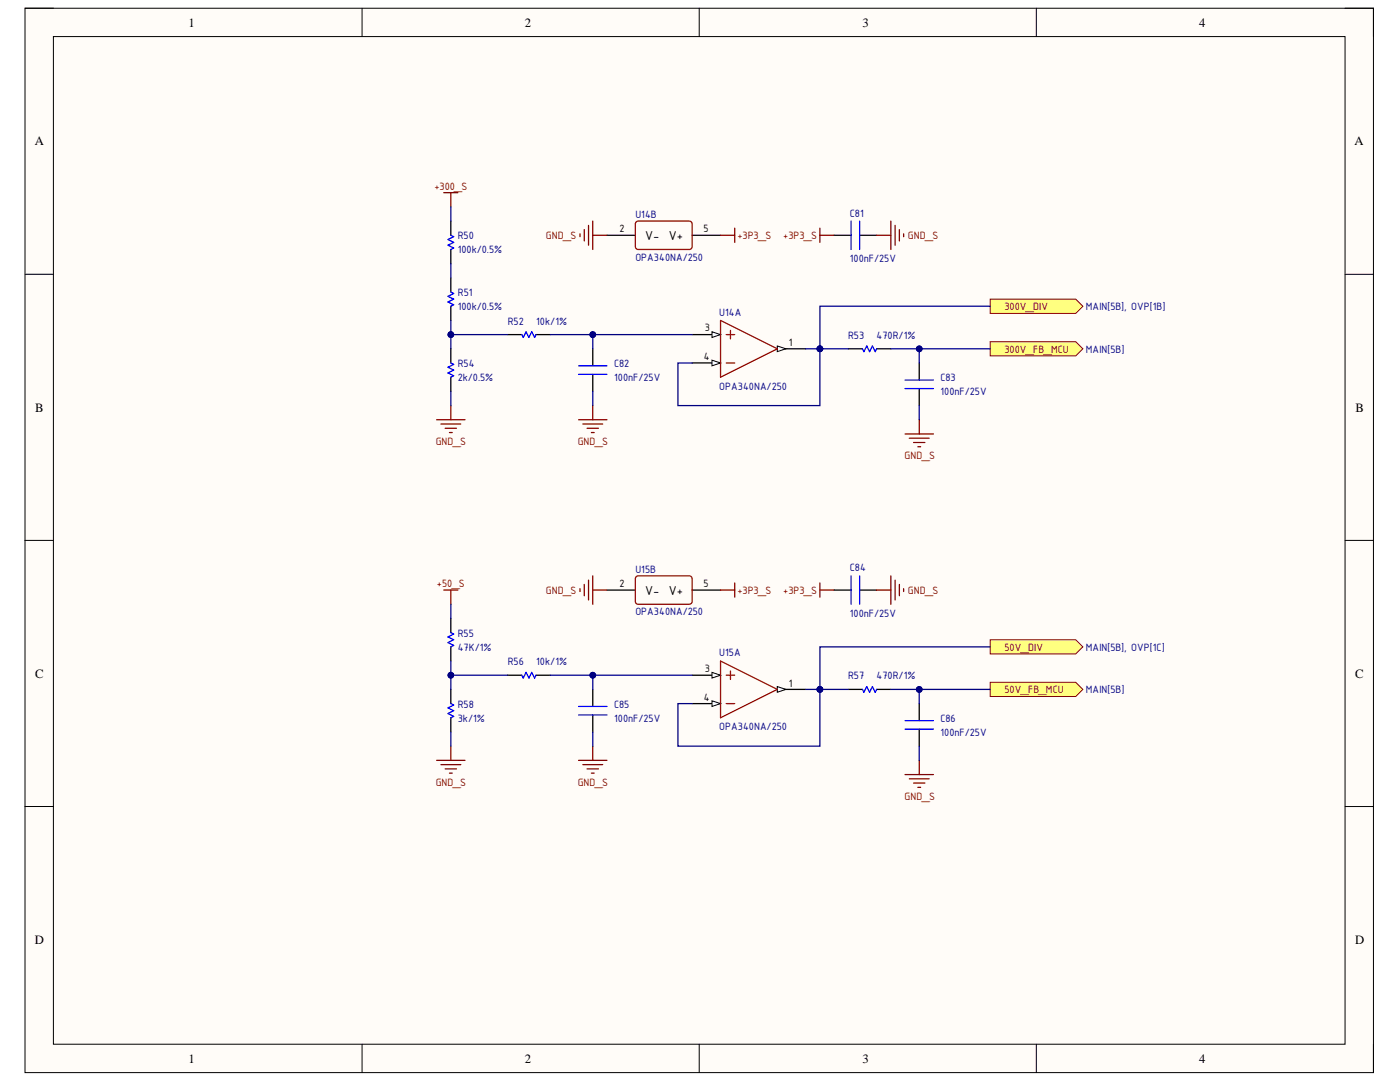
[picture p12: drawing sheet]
<svg xmlns="http://www.w3.org/2000/svg" width="279mm" height="216mm" viewBox="0 0 279 216" stroke-linecap="round" stroke-linejoin="round" font-family="sans-serif">
<defs><g id="words">
<g font-size="2.8">
<text x="128.7" y="48">V- V+</text>
<text x="128.7" y="118.7">V- V+</text>
</g>
<g font-size="2.5">
<text x="37.6" y="5.3">1</text>
<text x="104.7" y="5.3">2</text>
<text x="172.1" y="5.3">3</text>
<text x="239.3" y="5.3">4</text>
<text x="6.9" y="29">A</text>
<text x="270.3" y="29">A</text>
<text x="7" y="82.1">B</text>
<text x="270.5" y="82.1">B</text>
<text x="7" y="135.2">C</text>
<text x="270.4" y="135.2">C</text>
<text x="6.9" y="188.3">D</text>
<text x="270.4" y="188.3">D</text>
<text x="37.6" y="212.1">1</text>
<text x="104.7" y="212.1">2</text>
<text x="172.1" y="212.1">3</text>
<text x="239.3" y="212.1">4</text>
</g>
<g font-size="2.3" fill="#800000">
<text x="86.7" y="37.9">+300_S</text>
<text x="108.9" y="47.8">GND_S</text>
<text x="147.2" y="47.8">+3P3_S</text>
<text x="156.3" y="47.8">+3P3_S</text>
<text x="181.2" y="47.8">GND_S</text>
<text x="200.5" y="61.9">300V_DIV</text>
<text x="200.5" y="70.4">300V_FB_MCU</text>
<text x="87" y="88.8">GND_S</text>
<text x="115.3" y="88.8">GND_S</text>
<text x="180.5" y="91.7">GND_S</text>
<text x="87.2" y="117.1">+50_S</text>
<text x="108.9" y="118.6">GND_S</text>
<text x="147.2" y="118.6">+3P3_S</text>
<text x="156.3" y="118.6">+3P3_S</text>
<text x="181.2" y="118.6">GND_S</text>
<text x="200.5" y="129.9">50V_DIV</text>
<text x="200.5" y="138.3">50V_FB_MCU</text>
<text x="87" y="156.8">GND_S</text>
<text x="115.3" y="156.8">GND_S</text>
<text x="180.5" y="159.7">GND_S</text>
</g>
<g font-size="2.3" fill="#000080">
<text x="91.4" y="47.8">R50</text>
<text x="126.8" y="43.6">U14B</text>
<text x="169.6" y="43.2">C81</text>
<text x="91.4" y="50.6">100k/0.5%</text>
<text x="126.8" y="52">OPA340NA/250</text>
<text x="169.6" y="52.3">100nF/25V</text>
<text x="91.4" y="59.1">R51</text>
<text x="91.4" y="61.9">100k/0.5%</text>
<text x="101.3" y="64.8">R52</text>
<text x="107" y="64.8">10k/1%</text>
<text x="143.5" y="63.1">U14A</text>
<text x="216.7" y="61.9">MAIN[5B], OVP[1B]</text>
<text x="169.3" y="67.6">R53</text>
<text x="174.9" y="67.6">470R/1%</text>
<text x="216.7" y="70.4">MAIN[5B]</text>
<text x="91.4" y="73.2">R54</text>
<text x="91.4" y="76.1">2k/0.5%</text>
<text x="122.6" y="73.2">C82</text>
<text x="122.6" y="76.1">100nF/25V</text>
<text x="143.5" y="77.8">OPA340NA/250</text>
<text x="187.7" y="76.1">C83</text>
<text x="187.7" y="78.9">100nF/25V</text>
<text x="169.6" y="114">C84</text>
<text x="126.8" y="114.3">U15B</text>
<text x="126.8" y="122.8">OPA340NA/250</text>
<text x="169.6" y="123.1">100nF/25V</text>
<text x="91.4" y="127">R55</text>
<text x="91.4" y="129.9">47K/1%</text>
<text x="143.5" y="131">U15A</text>
<text x="216.7" y="129.9">MAIN[5B], OVP[1C]</text>
<text x="101.3" y="132.7">R56</text>
<text x="107" y="132.7">10k/1%</text>
<text x="169.3" y="135.6">R57</text>
<text x="174.9" y="135.6">470R/1%</text>
<text x="91.4" y="141.2">R58</text>
<text x="122.6" y="141.2">C85</text>
<text x="216.7" y="138.3">MAIN[5B]</text>
<text x="91.4" y="144">3k/1%</text>
<text x="122.6" y="144">100nF/25V</text>
<text x="143.5" y="145.7">OPA340NA/250</text>
<text x="187.7" y="144">C86</text>
<text x="187.7" y="146.9">100nF/25V</text>
</g>
<g font-size="2.3">
<text x="123.7" y="46.3">2</text>
<text x="140.4" y="46.3">5</text>
<text x="140.5" y="71.8">4</text>
<text x="140.7" y="66.1">3</text>
<text x="157.4" y="69">1</text>
<text x="123.7" y="117.1">2</text>
<text x="140.4" y="117.1">5</text>
<text x="140.7" y="134.1">3</text>
<text x="157.4" y="137">1</text>
<text x="140.5" y="139.8">4</text>
</g>
</g></defs>
<path d="M5 1.6h269.1v212.4h-269.1z" fill-rule="evenodd" fill="#fffcf8"/>
<path d="M5 1.6h269.1v212.4h-269.1z" fill="none" stroke="#000" stroke-width=".2"/>
<path d="M10.7 7.3h257.7v201.1h-257.7z" fill-rule="evenodd" fill="#fffcf8"/>
<g fill="none" stroke="#000" stroke-width=".2">
<path d="M5 1.6h5.7M10.7 7.3h257.7v201.1h-257.7zM72.3 1.6v5.7M139.5 1.6v5.7M206.8 1.6v5.7M268.4 1.6h5.7v5.7M5 54.7h5.7M268.4 54.7h5.7M5 107.8h5.7M268.4 107.8h5.7M5 160.9h5.7M268.4 160.9h5.7"/>
<path d="M72.3 208.4v5.6M139.5 208.4v5.6M206.8 208.4v5.6M274.1 208.4v5.6"/>
</g>
<path d="M155.1 69.6h5.7" fill="none" stroke="#000" stroke-width=".25"/>
<path d="M155.1 69l1.7 .6-1.7 .6z" fill="#f8fcff"/>
<path d="M155.1 69l1.7 .6-1.7 .6z" fill="none" stroke="#000" stroke-width=".2"/>
<path d="M138.1 66.8h5.7" fill="none" stroke="#000" stroke-width=".25"/>
<path d="M142.1 66.2l1.7 .6-1.7 .5z" fill="#f8fcff"/>
<path d="M142.1 66.2l1.7 .6-1.7 .5z" fill="none" stroke="#000" stroke-width=".2"/>
<path d="M138.1 72.4h5.7" fill="none" stroke="#000" stroke-width=".25"/>
<path d="M142.1 71.9l1.7 .5-1.7 .6z" fill="#f8fcff"/>
<path d="M142.1 71.9l1.7 .5-1.7 .6z" fill="none" stroke="#000" stroke-width=".2"/>
<path d="M126.9 44.4l.5-.3 10.4 .1 .3 .5v4.8l-.5 .3-10.5-.1-.3-.5zM143.8 63.9l11.3 5.7-11.3 5.7zM144.9 72.4h1.7M144.9 66.8h1.7M145.8 65.9v1.7" fill="none" stroke="#980000" stroke-width=".25"/>
<g fill="none" stroke="#000" stroke-width=".25">
<path d="M90 44.1v2.8M90 49.8v2.8M90 55.4v2.9M121.1 46.9h5.7M138.1 46.9h5.7M166.5 46.9h3.4M171.6 46.9h3.4M90 61.1v2.8M90 69.6v2.8M90 75.3v2.8M101.3 66.8h2.8M107 66.8h2.8"/>
<path d="M118.3 69.6v3.4M118.3 74.7v3.4M169.3 69.6h2.8M175 69.6h2.8M183.5 72.4v3.4M183.5 77.5v3.4"/>
</g>
<path d="M90 46.9l.5 .3-1.1 .6 1.1 .6-1.1 .5 1.1 .6-.5 .3M90 58.3l.5 .3-1.1 .5 1.1 .6-1.1 .6 1.1 .5-.5 .3M169.9 44.1v5.7M171.6 44.1v5.7M90 72.4l.5 .3-1.1 .6 1.1 .5-1.1 .6 1.1 .6-.5 .3M104.1 66.8l.3 .5 .6-1.1 .6 1.1 .5-1.1 .6 1.1 .3-.5M115.5 74.7h5.6M115.5 73h5.6M172.1 69.6l.3 .6 .6-1.2 .5 1.2 .6-1.2 .6 1.2 .3-.6M180.6 77.5h5.7M180.6 75.8h5.7" fill="none" stroke="#00f" stroke-width=".25"/>
<g fill="none" stroke="#800000" stroke-width=".25">
<path d="M115.8 46.7v.5M116.6 45.8v2.3M117.5 45v3.9M118.3 44.1v5.7M118.3 46.9h2.8M143.8 46.9h2.8M146.6 45.5v2.9M163.6 46.9h2.9M163.6 45.5v2.9M175 46.9h2.8M177.8 44.1v5.7M178.6 45v3.9"/>
<path d="M179.5 45.8v2.3M180.3 46.7v.5M87.1 83.8h5.7M88 84.6h4M88.8 85.5h2.3M89.7 86.3h.6M90 80.9v2.9M115.5 83.8h5.6M116.3 84.6h4M117.2 85.5h2.2M118 86.3h.6M118.3 80.9v2.9"/>
<path d="M180.6 86.6h5.7M181.5 87.4h3.9M182.3 88.3h2.3M183.2 89.1h.5M183.5 83.8v2.8"/>
</g>
<path d="M197.6 68.2h17.1l1.4 1.4-1.4 1.4h-17.1z" fill-rule="evenodd" fill="#ffff80"/>
<path d="M197.6 68.2h17.1l1.4 1.4-1.4 1.4h-17.1z" fill="none" stroke="#800000" stroke-width=".2"/>
<path d="M155.1 137.6h5.7" fill="none" stroke="#000" stroke-width=".25"/>
<path d="M155.1 137l1.7 .6-1.7 .5z" fill="#f8fcff"/>
<path d="M155.1 137l1.7 .6-1.7 .5z" fill="none" stroke="#000" stroke-width=".2"/>
<path d="M138.1 134.7h5.7" fill="none" stroke="#000" stroke-width=".25"/>
<path d="M142.1 134.2l1.7 .5-1.7 .6z" fill="#f8fcff"/>
<path d="M142.1 134.2l1.7 .5-1.7 .6z" fill="none" stroke="#000" stroke-width=".2"/>
<path d="M138.1 140.4h5.7" fill="none" stroke="#000" stroke-width=".25"/>
<path d="M142.1 139.8l1.7 .6-1.7 .6z" fill="#f8fcff"/>
<path d="M142.1 139.8l1.7 .6-1.7 .6z" fill="none" stroke="#000" stroke-width=".2"/>
<path d="M127.1 115h10.7l.3 .5v4.8l-.5 .3-10.5-.1-.3-.5v-4.5zM143.8 131.9l11.3 5.7-11.3 5.6zM144.9 134.7h1.7M145.8 133.9v1.7M144.9 140.4h1.7" fill="none" stroke="#980000" stroke-width=".25"/>
<g fill="none" stroke="#000" stroke-width=".25">
<path d="M121.1 117.7h5.7M138.1 117.7h5.7M166.5 117.7h3.4M171.6 117.7h3.4M90 123.4v2.8M90 129.1v2.8M90 137.6v2.8M101.3 134.7h2.8M107 134.7h2.8M118.3 137.6v3.4M169.3 137.6h2.8M175 137.6h2.8"/>
<path d="M90 143.2v2.9M118.3 142.7v3.4M183.5 140.4v3.4M183.5 145.5v3.4"/>
</g>
<path d="M169.9 114.9v5.7M171.6 114.9v5.7M90 126.2l.5 .3-1.1 .6 1.1 .6-1.1 .5 1.1 .6-.5 .3M104.1 134.7l.3 .6 .6-1.1 .6 1.1 .5-1.1 .6 1.1 .3-.6M172.1 137.6l.3 .5 .6-1.1 .5 1.1 .6-1.1 .6 1.1 .3-.5M90 140.4l.5 .3-1.1 .5 1.1 .6-1.1 .6 1.1 .5-.5 .3M115.5 142.7h5.6M115.5 141h5.6M180.6 145.5h5.7M180.6 143.8h5.7" fill="none" stroke="#00f" stroke-width=".25"/>
<g fill="none" stroke="#800000" stroke-width=".25">
<path d="M115.8 117.5v.5M116.6 116.6v2.3M117.5 115.8v3.9M118.3 114.9v5.7M118.3 117.7h2.8M143.8 117.7h2.8M146.6 116.3v2.9M163.6 117.7h2.9M163.6 116.3v2.9M175 117.7h2.8M177.8 114.9v5.7M178.6 115.8v3.9"/>
<path d="M179.5 116.6v2.3M180.3 117.5v.5M87.1 151.7h5.7M88 152.6h4M88.8 153.4h2.3M89.7 154.3h.6M90 148.9v2.8M115.5 151.7h5.6M116.3 152.6h4M117.2 153.4h2.2M118 154.3h.6M118.3 148.9v2.8"/>
<path d="M180.6 154.6h5.7M181.5 155.4h3.9M182.3 156.3h2.3M183.2 157.1h.5M183.5 151.7v2.9"/>
</g>
<path d="M197.6 136.1h17.1l1.4 1.5-1.4 1.4h-17.1z" fill-rule="evenodd" fill="#ffff80"/>
<path d="M197.6 136.1h17.1l1.4 1.5-1.4 1.4h-17.1z" fill="none" stroke="#800000" stroke-width=".2"/>
<path d="M197.6 127.7h17.1l1.4 1.4-1.4 1.4h-17.1z" fill-rule="evenodd" fill="#ffff80"/>
<path d="M197.6 127.7h17.1l1.4 1.4-1.4 1.4h-17.1z" fill="none" stroke="#800000" stroke-width=".2"/>
<path d="M197.6 59.7h17.1l1.4 1.4-1.4 1.4h-17.1z" fill-rule="evenodd" fill="#ffff80"/>
<path d="M197.6 59.7h17.1l1.4 1.4-1.4 1.4h-17.1z" fill="none" stroke="#800000" stroke-width=".2"/>
<path d="M88.6 38.4h2.8M90 38.4v2.9M88.6 117.7h2.8M90 117.7v2.9" fill="none" stroke="#800000" stroke-width=".25"/>
<path d="M160.8 69.6h2.8v11.3h-28.3v-8.5h2.8" fill="none" stroke="#000080" stroke-width=".25"/>
<circle cx="163.6" cy="69.6" r=".57" fill="#000080"/>
<circle cx="163.6" cy="69.6" r=".57" fill="none" stroke="#000080" stroke-width=".2"/>
<path d="M109.8 66.8h28.3" fill="none" stroke="#000080" stroke-width=".25"/>
<circle cx="118.3" cy="66.8" r=".57" fill="#000080"/>
<circle cx="118.3" cy="66.8" r=".57" fill="none" stroke="#000080" stroke-width=".2"/>
<path d="M118.3 66.8v2.8" fill="none" stroke="#000080" stroke-width=".25"/>
<circle cx="118.3" cy="66.8" r=".57" fill="#000080"/>
<circle cx="118.3" cy="66.8" r=".57" fill="none" stroke="#000080" stroke-width=".2"/>
<path d="M118.3 78.1v2.8M163.6 69.6h5.7" fill="none" stroke="#000080" stroke-width=".25"/>
<circle cx="163.6" cy="69.6" r=".57" fill="#000080"/>
<circle cx="163.6" cy="69.6" r=".57" fill="none" stroke="#000080" stroke-width=".2"/>
<path d="M177.8 69.6h5.7v2.8M183.5 80.9v2.9" fill="none" stroke="#000080" stroke-width=".25"/>
<circle cx="183.5" cy="69.6" r=".57" fill="#000080"/>
<circle cx="183.5" cy="69.6" r=".57" fill="none" stroke="#000080" stroke-width=".2"/>
<path d="M90 52.6v2.8M90 78.1v2.8M101.3 66.8h-11.3v2.8" fill="none" stroke="#000080" stroke-width=".25"/>
<circle cx="90" cy="66.8" r=".57" fill="#000080"/>
<circle cx="90" cy="66.8" r=".57" fill="none" stroke="#000080" stroke-width=".2"/>
<path d="M90 63.9v2.9" fill="none" stroke="#000080" stroke-width=".25"/>
<circle cx="90" cy="66.8" r=".57" fill="#000080"/>
<circle cx="90" cy="66.8" r=".57" fill="none" stroke="#000080" stroke-width=".2"/>
<path d="M183.5 69.6h14.1" fill="none" stroke="#000080" stroke-width=".25"/>
<circle cx="183.5" cy="69.6" r=".57" fill="#000080"/>
<circle cx="183.5" cy="69.6" r=".57" fill="none" stroke="#000080" stroke-width=".2"/>
<path d="M160.8 137.6h2.8v11.3h-28.3v-8.5h2.8" fill="none" stroke="#000080" stroke-width=".25"/>
<circle cx="163.6" cy="137.6" r=".57" fill="#000080"/>
<circle cx="163.6" cy="137.6" r=".57" fill="none" stroke="#000080" stroke-width=".2"/>
<path d="M109.8 134.7h28.3" fill="none" stroke="#000080" stroke-width=".25"/>
<circle cx="118.3" cy="134.7" r=".57" fill="#000080"/>
<circle cx="118.3" cy="134.7" r=".57" fill="none" stroke="#000080" stroke-width=".2"/>
<path d="M118.3 134.7v2.9" fill="none" stroke="#000080" stroke-width=".25"/>
<circle cx="118.3" cy="134.7" r=".57" fill="#000080"/>
<circle cx="118.3" cy="134.7" r=".57" fill="none" stroke="#000080" stroke-width=".2"/>
<path d="M163.6 137.6h5.7M118.3 146.1v2.8" fill="none" stroke="#000080" stroke-width=".25"/>
<circle cx="163.6" cy="137.6" r=".57" fill="#000080"/>
<circle cx="163.6" cy="137.6" r=".57" fill="none" stroke="#000080" stroke-width=".2"/>
<path d="M177.8 137.6h5.7v2.8M183.5 148.9v2.8" fill="none" stroke="#000080" stroke-width=".25"/>
<circle cx="183.5" cy="137.6" r=".57" fill="#000080"/>
<circle cx="183.5" cy="137.6" r=".57" fill="none" stroke="#000080" stroke-width=".2"/>
<path d="M101.3 134.7h-11.3v2.9M90 146.1v2.8" fill="none" stroke="#000080" stroke-width=".25"/>
<circle cx="90" cy="134.7" r=".57" fill="#000080"/>
<circle cx="90" cy="134.7" r=".57" fill="none" stroke="#000080" stroke-width=".2"/>
<path d="M90 131.9v2.8" fill="none" stroke="#000080" stroke-width=".25"/>
<circle cx="90" cy="134.7" r=".57" fill="#000080"/>
<circle cx="90" cy="134.7" r=".57" fill="none" stroke="#000080" stroke-width=".2"/>
<path d="M183.5 137.6h14.1" fill="none" stroke="#000080" stroke-width=".25"/>
<circle cx="183.5" cy="137.6" r=".57" fill="#000080"/>
<circle cx="183.5" cy="137.6" r=".57" fill="none" stroke="#000080" stroke-width=".2"/>
<path d="M197.6 129.1h-34v8.5" fill="none" stroke="#000080" stroke-width=".25"/>
<circle cx="163.6" cy="137.6" r=".57" fill="#000080"/>
<circle cx="163.6" cy="137.6" r=".57" fill="none" stroke="#000080" stroke-width=".2"/>
<path d="M197.6 61.1h-34v8.5" fill="none" stroke="#000080" stroke-width=".25"/>
<circle cx="163.6" cy="69.6" r=".57" fill="#000080"/>
<circle cx="163.6" cy="69.6" r=".57" fill="none" stroke="#000080" stroke-width=".2"/>
<path d="M90 41.3v2.8M90 120.6v2.8" fill="none" stroke="#000080" stroke-width=".25"/>
<use href="#words"/>
</svg>
